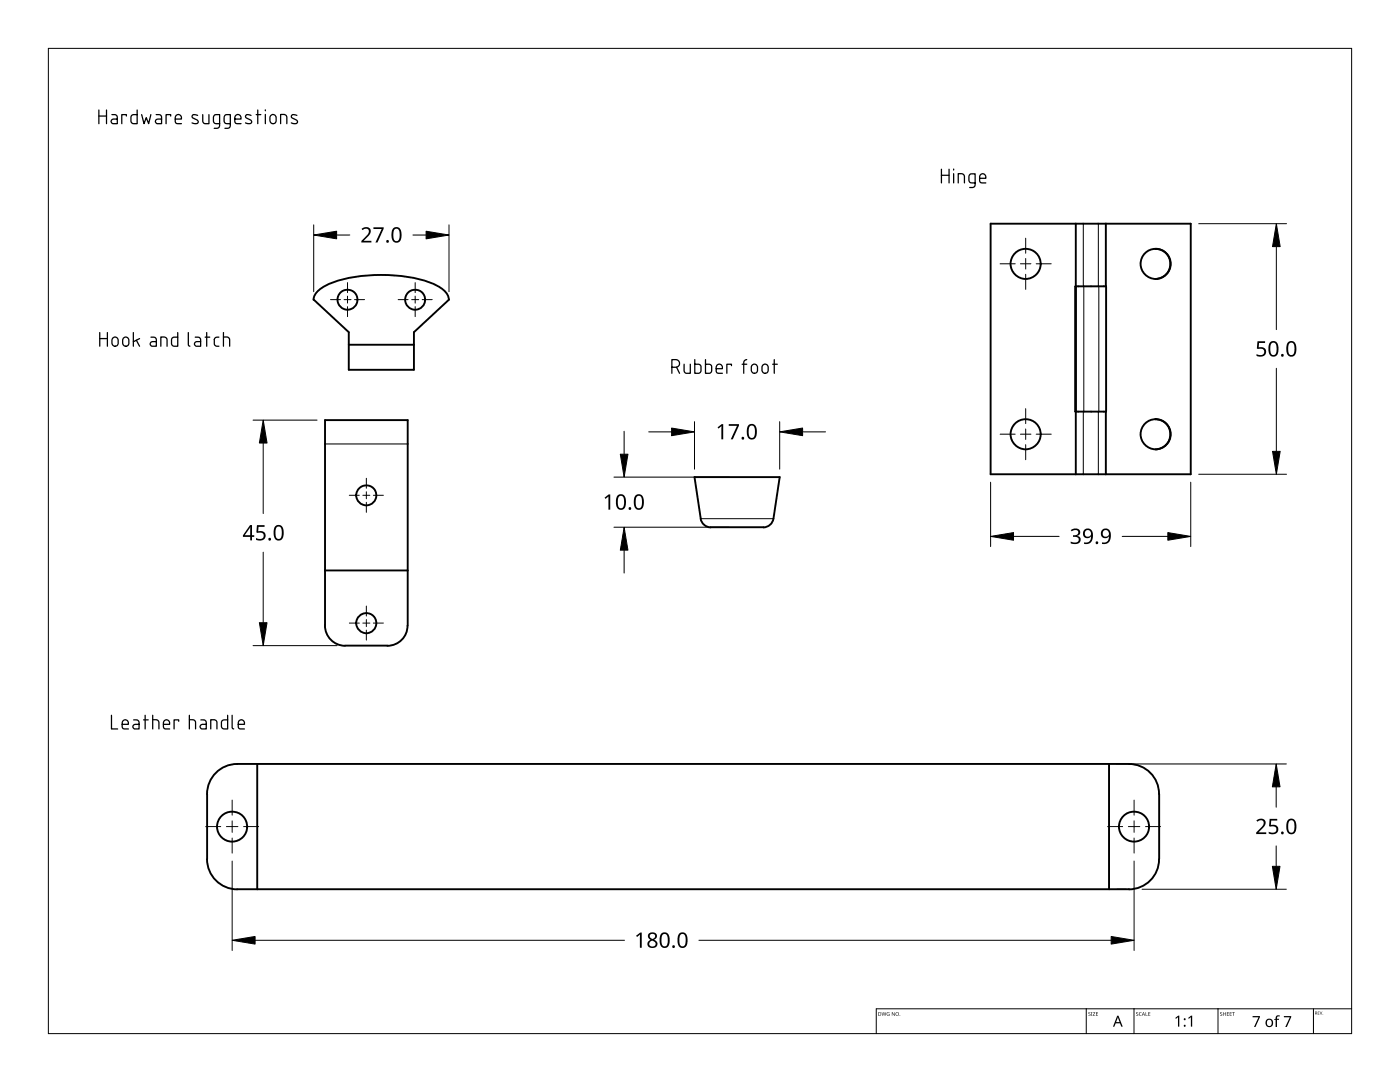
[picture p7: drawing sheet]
<svg xmlns="http://www.w3.org/2000/svg" width="279mm" height="216mm" viewBox="0 0 279 216" stroke-linecap="round" stroke-linejoin="round" font-family="sans-serif">
<g fill="none" stroke="#000" stroke-width=".38">
<path d="M62.6 59.8a3.5 3.5 0 0 1 2.4-2.8 29 29 0 0 1 16-1.8 15.6 15.6 0 0 1 7.7 2.8l.8 1.2 .1 .6M62.6 59.8l7 6.5v7.5h13v-7.5l7-6.5M197.7 44.6h39.9v50h-39.9zM214.6 57.1v25M214.6 57.1h6.1v25h-6.1M214.6 57.1h.1M214.7 44.6v12.5M220.7 44.6v12.5M230.6 49.7a3 3 0 0 1 3 3 3 3 0 0 1-3 3M69.6 68.8h13M214.6 82.1h.1M214.7 82.1v12.5"/>
<path d="M220.7 82.1v12.5M230.6 83.7a3 3 0 0 1 3 3 3 3 0 0 1-3 3M64.9 113.8h16.5M139.8 103.5a2.11 2.11 0 0 0 2 1.7M154.3 103.5a2.05 2.05 0 0 1-1.9 1.7h-10.6M154.4 103.5l1.2-8.3h-17l1.2 8.3M68.9 128.8h8.5M81.3 124.8a4 4 0 0 1-4 4.1M81.4 124.8v-41h-16.5v41a4.1 4.1 0 0 0 3.9 4.1M51.3 152.4v25M221.3 152.4v25M231.3 158.5a6 6 0 0 0-6-6.1h-178a6 6 0 0 0-6 6.1v12.9a6 6 0 0 0 6 6.1"/>
<path d="M231.3 158.4v13M47.3 177.4h178M231.3 171.5a6 6 0 0 1-6 6"/>
<circle cx="69.3" cy="59.8" r="1.99"/>
<circle cx="82.8" cy="59.8" r="1.99"/>
<circle cx="204.7" cy="52.6" r="3"/>
<circle cx="230.6" cy="52.7" r="3"/>
<circle cx="73.1" cy="98.8" r="2.01"/>
<circle cx="204.7" cy="86.6" r="3"/>
<circle cx="230.6" cy="86.6" r="3"/>
<circle cx="73.1" cy="124.3" r="2.01"/>
<circle cx="46.3" cy="164.9" r="3"/>
<circle cx="226.3" cy="164.9" r="3"/>
</g>
<path d="M214.7 57.1v25M216.2 44.6v12.5M216.3 57.1v25M219.2 44.6v12.5M219.3 57.1v25M64.9 88.6h16.5M216.2 82.1v12.5M219.2 82.1v12.5M154.4 103.5h-14.6" fill="none" stroke="#000" stroke-width=".2"/>
<path d="M9.7 9.7h260v196.5h-260z" fill="none" stroke="#000" stroke-width=".2"/>
<path d="M216.8 201.3v4.9M226.3 201.3v4.9M243.1 201.3v4.9M262.1 201.3v4.9M269.7 201.3h-94.8v4.9" fill="none" stroke="#000" stroke-width=".2"/>
<g fill="#000">
<path d="M175.9 202l.3 .6 .2-.6 .2 .6 .3-.6-.2 .7-.3-.6-.3 .6zM177 202.1l.5-.1-.3 .1-.2 .2 .3 .3h.2v-.2l-.2-.1h.2v.4l-.5-.1zM178 202l.5 .6 .1-.6v.7l-.5-.6-.1 .6zM217.2 202h.3l.1 .1a.18 .18 0 0 0-.2 0 .18 .18 0 0 0-.1 .2 .18 .18 0 0 0 .3 0 .23 .23 0 0 1-.1 .4 .23 .23 0 0 1-.3-.1 .18 .18 0 0 0 .3 .1 .18 .18 0 0 0 0-.3l-.3-.2zM217.7 202h.3v.7h-.3zM218.1 202h.5l-.4 .6 .4 .1h-.5l.4-.7zM218.7 202h.4h-.3v.3h.3l-.3 .1v.2l.3 .1h-.4zM226.8 202h.2l.1 .1a.18 .18 0 0 0-.2 0 .18 .18 0 0 0 0 .2 .18 .18 0 0 0 .2 0 .23 .23 0 0 1 0 .4 .23 .23 0 0 1-.4-.1 .18 .18 0 0 0 .3 .1 .18 .18 0 0 0 0-.3l-.2-.2zM227.4 202.1l.2-.1 .2 .1a.29 .29 0 0 0-.4 .2 .29 .29 0 0 0 .4 .3l-.1 .1-.3-.1zM228.6 202l.1 .6 .3 .1h-.4zM229.2 202h.4h-.3v.3h.2l-.2 .1v.2l.3 .1h-.4zM234.5 203.1l.6-.4h.3v2.1h-.3v-1.9l-.4 .4z"/>
<path d="M237.1 203.1l.6-.4h.2v2.1h-.2v-1.9l-.4 .4zM243.5 202h.3l.1 .1a.18 .18 0 0 0-.3 0 .18 .18 0 0 0 0 .2 .18 .18 0 0 0 .3 0 .23 .23 0 0 1-.1 .4 .23 .23 0 0 1-.3-.1 .18 .18 0 0 0 .2 .1 .18 .18 0 0 0 .1-.3l-.3-.2zM244.1 202l.1 .3h.4v-.3v.7v-.3h-.4l-.1 .3zM244.8 202h.5h-.4v.3h.3l-.3 .1v.2l.4 .1h-.5zM245.4 202h.4h-.3v.3h.3l-.3 .1v.2l.3 .1h-.4zM245.9 202h.5h-.2v.7l-.1-.7zM250 202.7h1.4l-.8 2.2h-.3l.9-1.9h-1.2zM254.7 202.7l.3-.1h.4v.3l-.4-.1-.1 .2-.1 .3h.5v.2h-.5v1.4h-.2v-1.4h-.3l.3-.2zM256.2 202.7h1.5l-.9 2.2h-.3l.9-1.9h-1.2zM263 201.8h.3l-.2 .1v.2h.2l-.2 .1v.2l.2 .1h-.3zM263.4 201.8l.2 .6 .3-.6-.2 .7z"/>
<path d="M175.3 202l.5 .1 .1 .3-.2 .2-.4 .1zM175.4 202v.6h.2l.1-.4z"/>
<path d="M178.7 202.3a.37 .37 0 0 1 .7 0 .37 .37 0 0 1-.7 0zM178.8 202.3a.3 .3 0 0 0 .6 0 .3 .3 0 0 0-.6 0z"/>
<path d="M223 202.7h.2l.9 2.2h-.3l-.3-.7h-.8l-.3 .7h-.3zM223.1 203l-.4 .9h.7z"/>
<path d="M228.2 202l.3 .7-.2-.2h-.2l-.2 .2zM228.2 202.1l-.1 .3h.2z"/>
<path d="M252.8 203.5a.77 .77 0 0 1 .8-.2 .77 .77 0 0 1 .5 .8 .81 .81 0 0 1-1.1 .8 .81 .81 0 0 1-.3-1.3zM253 203.6l-.2 .5a.52 .52 0 0 0 .6 .6 .52 .52 0 0 0 .4-.7 .48 .48 0 0 0-.3-.5 .48 .48 0 0 0-.5 .1z"/>
<path d="M262.5 201.8h.1a.17 .17 0 0 1 .2 .2 .17 .17 0 0 1-.1 .2l.2 .3-.4-.3v.3zM262.5 201.9v.2h.2v-.2z"/>
<circle cx="179.6" cy="202.6" r=".07"/>
<circle cx="236.4" cy="204.7" r=".2"/>
<circle cx="236.4" cy="203.4" r=".2"/>
<circle cx="264" cy="202.4" r=".06"/>
</g>
<g fill="none" stroke="#000" stroke-width=".2">
<path d="M68 59.8h-2M68.7 59.8h1.4M69.4 56.4v2M69.4 59.1v1.4M70.8 59.8h2M81.5 59.8h-2M82.2 59.8h1.4M82.9 56.4v2M82.9 59.1v1.4M84.3 59.8h2M202.6 52.6h-3M203.6 52.6h2.1"/>
<path d="M204.7 54.7v3M204.7 47.5v3M204.7 51.6v2.1M206.8 52.6h3M69.4 61.2v2M82.9 61.2v2M71.7 98.8h-2M72.4 98.8h1.4M73.1 95.4v2M73.1 98.1v1.4M74.5 98.8h2M202.6 86.6h-3"/>
<path d="M203.6 86.6h2.1M204.7 88.7v3M204.7 81.5v3M204.7 85.6v2.1M206.8 86.6h3M73.1 100.2v2M69.7 124.3h2M73.1 125.7v2M73.1 120.9v2M73.1 123.6v1.4M73.8 124.3h-1.4M76.5 124.3h-2"/>
<path d="M46.3 159.7v3M226.3 159.7v3M41 164.9h3M46.3 167.2v3M46.3 163.8v2.3M47.5 164.9h-2.3M51.6 164.9h-3M221 164.9h3M226.3 163.8v2.3M226.3 167.2v3M227.5 164.9h-2.3M231.6 164.9h-3"/>
</g>
<g fill="none" stroke="#000" stroke-width=".25">
<path d="M19.7 23.2h1.6M19.7 21.9v2.8M21.3 21.9v2.8M22.3 22.9h.8l.3 .5v1.3h-.9a.47 .47 0 0 1-.3-.5 .47 .47 0 0 1 .4-.4h.8M25.2 23.2v-.3h-.9v1.8M27.4 21.9v2.8l-.9-.1-.4-.4 .1-1.1 .4-.2h.8M28.3 22.9l.4 1.8 .5-1.2 .5 1.2 .4-1.8M31.2 22.9h.7l.3 .5v1.3h-.8a.47 .47 0 0 1-.4-.5 .47 .47 0 0 1 .5-.4h.7M34.1 23.2v-.3h-1v1.8M35 23.8h1.2a.66 .66 0 0 0-.2-.8 .66 .66 0 0 0-.8 0l-.2 .4v1.1l.3 .1 .9 .1M39.4 23l-.4-.1a.45 .45 0 0 0-.5 0 .45 .45 0 0 0-.2 .4l.2 .2 .9 .5 .2 .3a.76 .76 0 0 1-1.3 .2M40.5 22.9v1.4l.4 .4h.8v-1.8"/>
<path d="M43.8 24.7l-.9-.1-.2-.2-.1-1 .3-.5h.9v2.2l-.2 .4-.8 .1M46 24.7l-.9-.1-.3-.2-.1-1 .3-.5h1v2.2l-.3 .4-.8 .1M46.9 23.8h1.2a.66 .66 0 0 0-.2-.8 .66 .66 0 0 0-.8 0l-.2 .4v1.1l.2 .1 1 .1M50.1 23l-.4-.1a.45 .45 0 0 0-.5 0 .45 .45 0 0 0-.2 .4l.2 .2 .9 .5 .1 .3a.76 .76 0 0 1-1.2 .2M51.1 22.9h.9M51.4 21.9v2.8M53 21.9v.2M53 22.8v1.9M54 23.1a.62 .62 0 0 1 .7-.2 .62 .62 0 0 1 .4 .5v.8a.63 .63 0 0 1-.6 .5 .63 .63 0 0 1-.6-.6v-.7zM56 24.7v-1.9h.7l.5 .4v1.5M59.2 23l-.4-.1a.45 .45 0 0 0-.4 0 .45 .45 0 0 0-.3 .4l.2 .2 .9 .5 .2 .3a.76 .76 0 0 1-1.3 .2M187.9 33.8v2.7"/>
<path d="M189.4 35h-1.5M189.4 33.8v2.7M190.3 33.7v.2M190.3 34.7v1.8M192.5 36.5l-.1-1.6-.4-.2h-.8v1.8M194.6 36.5h-.9l-.3-.3v-1l.3-.5h.9v2.2l-.2 .4-.9 .1M195.5 35.6h1.2a.66 .66 0 0 0-.2-.8 .66 .66 0 0 0-.8 0l-.2 .4 .1 1.1 .2 .2h.9M19.9 66.4v2.7M19.9 67.6h1.5M21.4 66.4v2.7M22.5 67.5a.62 .62 0 0 1 .7-.2 .62 .62 0 0 1 .4 .5v.8a.63 .63 0 0 1-.7 .5 .63 .63 0 0 1-.6-.6v-.7zM24.6 67.5a.62 .62 0 0 1 .7-.2 .62 .62 0 0 1 .4 .5v.8a.63 .63 0 0 1-.6 .5 .63 .63 0 0 1-.6-.6v-.7z"/>
<path d="M26.6 66.4v2.7M27.2 67.9l.6 1.2M27.8 67.6l-1.2 .6M30.1 67.3h.8l.3 .5v1.3h-.9a.47 .47 0 0 1-.3-.5 .47 .47 0 0 1 .4-.4h.8M32.1 69.1v-1.9h.7l.5 .4v1.5M35.5 66.4v2.7h-.9l-.4-.5 .1-1.1 .4-.2h.8M37.6 66.4v2.4l.3 .3M39 67.3h.7l.3 .5v1.3h-.8a.47 .47 0 0 1-.4-.5 .47 .47 0 0 1 .4-.4h.8M40.9 67.3h1M41.3 66.4v2.7M43.7 67.3h-.6l-.3 .5 .1 1.1 .2 .2h.6M44.6 67.2l.9 .1 .2 .2 .1 1.6"/>
<path d="M44.6 66.4v2.7M134.1 73.3h.8a.76 .76 0 0 0 .7-.8 .76 .76 0 0 0-.7-.7h-.8v2.7M135 73.3l.6 1.2M137.8 72.7v1.8h-.9l-.2-.2-.2-.3v-1.3M138.7 71.8v2.7l.9-.1 .3-.4-.1-1.1-.3-.2h-.8M140.8 71.8v2.7l.9-.1 .3-.4v-1.1l-.3-.2h-.9M142.9 73.6h1.3a.66 .66 0 0 0-.3-.8 .66 .66 0 0 0-.8 0l-.2 .4 .1 1.1 .2 .2h1M146 73v-.3h-.9v1.8M149 71.8l-.3 .1-.2 .3-.1 2.3M149 72.7h-.9M150.1 72.9a.62 .62 0 0 1 .7-.2 .62 .62 0 0 1 .4 .6v.7a.63 .63 0 0 1-.7 .5 .63 .63 0 0 1-.6-.6v-.7zM152.2 72.9a.62 .62 0 0 1 .7-.2 .62 .62 0 0 1 .4 .6v.7a.63 .63 0 0 1-.6 .5 .63 .63 0 0 1-.6-.6v-.7z"/>
<path d="M154.5 71.8v2.7M155.1 72.7h-.9M22.2 142.7v2.8h1.3M24.4 144.5h1.2a.66 .66 0 0 0-.2-.7 .66 .66 0 0 0-.8 0l-.2 .4v1l.3 .2 .9 .1M26.7 143.6l.7 .1 .4 .5v1.3h-.9a.47 .47 0 0 1-.4-.5 .47 .47 0 0 1 .5-.5h.8M28.6 143.6h1M29 142.7v2.8M30.5 143.6h.8l.3 .3 .1 1.6M30.5 142.7v2.8M32.6 144.5h1.2a.66 .66 0 0 0-.2-.7 .66 .66 0 0 0-.8 0l-.2 .4 .1 1 .2 .2 .9 .1M35.7 143.9v-.3h-1v1.9M37.8 143.6h.8l.3 .3 .1 1.6"/>
<path d="M37.8 142.7v2.8M40.1 143.6l.7 .1 .4 .5v1.3h-.9a.47 .47 0 0 1-.4-.5 .47 .47 0 0 1 .5-.5h.8M42.1 145.5v-1.9h.7l.5 .4v1.5M45.4 142.7v2.8l-.9-.1-.3-.4 .1-1.1 .4-.3h.7M46.3 142.7v2.4l.3 .4M47.5 144.5h1.3a.66 .66 0 0 0-.2-.7 .66 .66 0 0 0-.8 0l-.3 .4 .1 1 .2 .2 1 .1"/>
</g>
<g fill="none" stroke="#000" stroke-width=".2">
<path d="M62.6 44.9v13.3M67.2 46.9h2.6M85 46.9h-2.6M89.6 44.9v13.3M254.7 49.2v16.6M256.8 44.6h-17.6M254.7 73.5v16.6M52.5 88.4v14.1M63.3 83.8h-12.8M122.5 95.2h23M124.6 86.1v4.5M129.5 86.2h4.5"/>
<path d="M138.6 84.1v9.5M155.6 84.1v9.5M164.7 86.2h-4.5M197.7 96.2v12.9M237.6 96.2v12.9M239.2 94.6h17.6M52.5 110.2v14.1M122.5 105.2h23M124.6 109.8v4.5M202.3 107h9.1M233.1 107h-9.1M67.3 128.8h-16.8"/>
<path d="M222.9 152.4h33.8M254.7 157v4.1M46.3 171.8v17.9M222.9 177.4h1.8M226.3 171.8v17.9M227.9 177.4h28.8M254.7 168.8v4.1M124.6 187.6h-73.7M139.5 187.6h82.3"/>
</g>
<g fill="#000" stroke="#000" stroke-width=".2">
<path d="M62.6 46.9l4.6-.8v1.6zM85 46.1l4.6 .8-4.6 .8zM254.7 44.6l.8 4.6h-1.5zM52.5 83.8l.8 4.6h-1.5zM123.8 90.6h1.5l-.7 4.6zM134 85.4l4.6 .8-4.6 .7zM155.6 86.2l4.6-.8v1.5zM254 90.1h1.5l-.8 4.5zM124.6 105.2l.7 4.6h-1.5zM197.7 107l4.6-.7v1.5zM233.1 106.3l4.5 .7-4.5 .8zM51.8 124.3h1.5l-.8 4.5z"/>
<path d="M254.7 152.4l.8 4.6h-1.6zM253.9 172.9h1.6l-.8 4.5zM46.3 187.6l4.6-.7v1.5zM221.8 186.9l4.5 .7-4.5 .8z"/>
</g>
<g fill="#000">
<path d="M72.2 45.7a1.01 1.01 0 0 1 1.1-.4 1.01 1.01 0 0 1 .7 1l-.3 .6-1.1 1.2h1.5v.3h-2v-.3l1.1-1.1a.72 .72 0 0 0 .4-.7 .72 .72 0 0 0-.4-.7l-.8 .3zM74.5 45.4h2.1v.2l-1.3 2.8h-.4l1.3-2.7h-1.7zM251 68.1h1.5v.3h-1.2l-.1 .9a1.02 1.02 0 0 1 1.5 .9 1.02 1.02 0 0 1-1.4 1l-.5-.2v-.3a.88 .88 0 0 0 .9 .2 .88 .88 0 0 0 .6-.8 .85 .85 0 0 0-1.3-.5l-.2-.1zM143.2 85.3l.8-.7h.3v3.1h-.3v-2.7l-.6 .5zM145.4 84.6h2.1v.3l-1.3 2.8h-.4l1.3-2.7h-1.7zM51.3 104.8h1.5v.3h-1.2l-.1 .9a1.02 1.02 0 0 1 1.5 .8 1.02 1.02 0 0 1-1.4 1.1l-.5-.2v-.4a.88 .88 0 0 0 1 .3 .88 .88 0 0 0 .5-.9 .85 .85 0 0 0-1.3-.4l-.1-.1zM120.7 99.3l.8-.6h.3v3h-.4v-2.6l-.5 .4zM213.7 105.8a1.09 1.09 0 0 1 1.1-.4 1.09 1.09 0 0 1 .8 .8 .74 .74 0 0 1-.6 .7 .81 .81 0 0 1 .7 .9 .81 .81 0 0 1-.9 .8l-1.1-.2v-.3a1.08 1.08 0 0 0 1.6-.3 .62 .62 0 0 0-.9-.7h-.3v-.3a.7 .7 0 0 0 .8-.1 .7 .7 0 0 0 .3-.7 .89 .89 0 0 0-1.3 0zM250.7 163.7a1.01 1.01 0 0 1 1.2-.4 1.01 1.01 0 0 1 .7 1.1l-.3 .5-1.1 1.2h1.5v.3h-2v-.3l1.1-1.1a.72 .72 0 0 0 .4-.7 .72 .72 0 0 0-.4-.6l-.9 .3zM253.4 163.4h1.5v.3h-1.2l-.1 .9a1.02 1.02 0 0 1 1.2 .2 1.02 1.02 0 0 1 .2 1.1 1.38 1.38 0 0 1-1.8 .4v-.3a.88 .88 0 0 0 1 .2 .88 .88 0 0 0 .5-.8 .85 .85 0 0 0-1.2-.5l-.2-.1zM126.9 186.7l.9-.6h.3v3h-.4v-2.6l-.6 .5z"/>
<path d="M78.5 45.5a1.05 1.05 0 0 1 1.2 0 1.05 1.05 0 0 1 .4 1.2 1.28 1.28 0 0 1-1.1 1.7 1.37 1.37 0 0 1-.9-1.7l.1-.7zM78.7 45.8a2.23 2.23 0 0 0 .1 2.2 .68 .68 0 0 0 .8-.1 .68 .68 0 0 0 .2-.7 1.17 1.17 0 0 0-.7-1.6z"/>
<path d="M253.5 68.3a1.05 1.05 0 0 1 1.3-.1 1.05 1.05 0 0 1 .3 1.2 1.28 1.28 0 0 1-1.1 1.8 1.37 1.37 0 0 1-.9-1.8l.2-.8zM253.7 68.5a2.23 2.23 0 0 0 .2 2.3 .68 .68 0 0 0 .7-.1 .68 .68 0 0 0 .2-.8 1.17 1.17 0 0 0-.7-1.5z"/>
<path d="M257.1 68.3a1.05 1.05 0 0 1 1.2-.1 1.05 1.05 0 0 1 .4 1.2 1.28 1.28 0 0 1-1.1 1.8 1.37 1.37 0 0 1-.9-1.8l.1-.8zM257.3 68.5a2.23 2.23 0 0 0 .1 2.3 .68 .68 0 0 0 .8-.1 .68 .68 0 0 0 .1-.8 1.17 1.17 0 0 0-.6-1.5z"/>
<path d="M149.4 84.8a1.05 1.05 0 0 1 1.3 0 1.05 1.05 0 0 1 .3 1.2 1.31 1.31 0 0 1-1 1.7 1.22 1.22 0 0 1-1-1.6l.1-.8zM149.6 85.1a2.23 2.23 0 0 0 .2 2.2 .68 .68 0 0 0 .7-.1 .68 .68 0 0 0 .2-.8 1.17 1.17 0 0 0-.7-1.5z"/>
<path d="M49.9 104.8h.4v2h.4v.3h-.4v.7h-.4v-.7h-1.4v-.3zM49.9 105.2l-1.1 1.6h1.1z"/>
<path d="M55 105a1.05 1.05 0 0 1 1.2-.1 1.05 1.05 0 0 1 .4 1.2 1.28 1.28 0 0 1-1.1 1.8 1.37 1.37 0 0 1-.9-1.8l.1-.8zM55.2 105.2a2.23 2.23 0 0 0 .1 2.3 .68 .68 0 0 0 .8-.2 .68 .68 0 0 0 .1-.7 1.17 1.17 0 0 0-.6-1.5z"/>
<path d="M123.3 98.8a1.05 1.05 0 0 1 1.2 0 1.05 1.05 0 0 1 .4 1.2 1.3 1.3 0 0 1-1 1.7 1.22 1.22 0 0 1-1-1.5l.1-.9zM123.5 99.1a2.23 2.23 0 0 0 .1 2.2 .68 .68 0 0 0 .8-.1 .68 .68 0 0 0 .1-.7 1.17 1.17 0 0 0-.6-1.6z"/>
<path d="M126.9 98.8a1.05 1.05 0 0 1 1.2 0 1.05 1.05 0 0 1 .4 1.2 1.3 1.3 0 0 1-1 1.7 1.22 1.22 0 0 1-1-1.5l.1-.9zM127.1 99.1a2.23 2.23 0 0 0 .1 2.2 .68 .68 0 0 0 .8-.1 .68 .68 0 0 0 .1-.7 1.17 1.17 0 0 0-.6-1.6z"/>
<path d="M216.4 105.7a1.11 1.11 0 0 1 1.4 0 1.11 1.11 0 0 1 .3 1.3 1.38 1.38 0 0 1-1.7 1.5v-.3a1.01 1.01 0 0 0 1-.2 1.01 1.01 0 0 0 .3-1 .94 .94 0 0 1-1.4 .1 .94 .94 0 0 1 .1-1.4zM216.5 106.4a.66 .66 0 0 0 1.3 0 .66 .66 0 0 0-1.3 0z"/>
<path d="M220 105.7a1.11 1.11 0 0 1 1.3 0 1.11 1.11 0 0 1 .4 1.3 1.38 1.38 0 0 1-1.8 1.5v-.3a1.01 1.01 0 0 0 1.1-.2 1.01 1.01 0 0 0 .3-1 .94 .94 0 0 1-1.4 .1 .94 .94 0 0 1 .1-1.4zM220 106.4a.7 .7 0 0 0 1.4 0 .7 .7 0 0 0-1.4 0z"/>
<path d="M257.1 163.6a1.05 1.05 0 0 1 1.2-.1 1.05 1.05 0 0 1 .4 1.2v.2a1.18 1.18 0 0 1-1.1 1.6 1.37 1.37 0 0 1-.9-1.8l.1-.8zM257.3 163.8a1.88 1.88 0 0 0 .3 2.3 .71 .71 0 0 0 .7-.9 1.17 1.17 0 0 0-.6-1.5z"/>
<path d="M129.4 186.3a.88 .88 0 0 1 1.2-.2 .88 .88 0 0 1 .4 1.1l-.5 .3a.87 .87 0 0 1 .7 1.1 .87 .87 0 0 1-1.2 .5 .82 .82 0 0 1-.8-.7 .82 .82 0 0 1 .6-.9l-.2-.1a.75 .75 0 0 1-.2-1.1zM129.6 188.3a.6 .6 0 0 0 1.2 0 .6 .6 0 0 0-1.2 0zM129.7 186.8a.5 .5 0 0 0 1 0 .5 .5 0 0 0-1 0z"/>
<path d="M132 186.3a1.05 1.05 0 0 1 1.3-.1 1.05 1.05 0 0 1 .3 1.2 1.28 1.28 0 0 1-1.1 1.8 1.37 1.37 0 0 1-.9-1.8l.2-.8zM132.2 186.5a2.23 2.23 0 0 0 .2 2.3 .68 .68 0 0 0 .7-.2 .68 .68 0 0 0 .2-.7 1.17 1.17 0 0 0-.7-1.5z"/>
<path d="M135.6 186.3a1.05 1.05 0 0 1 1.2-.1 1.05 1.05 0 0 1 .4 1.2 1.28 1.28 0 0 1-1.1 1.8 1.37 1.37 0 0 1-.9-1.8l.1-.8zM135.8 186.5a2.23 2.23 0 0 0 .1 2.3 .68 .68 0 0 0 .8-.2 .68 .68 0 0 0 .1-.7 1.17 1.17 0 0 0-.6-1.5z"/>
<circle cx="77.4" cy="48.2" r=".28"/>
<circle cx="255.9" cy="70.9" r=".28"/>
<circle cx="148.3" cy="87.4" r=".28"/>
<circle cx="53.8" cy="107.6" r=".27"/>
<circle cx="125.7" cy="101.5" r=".28"/>
<circle cx="218.9" cy="108.3" r=".27"/>
<circle cx="255.9" cy="166.2" r=".28"/>
<circle cx="134.4" cy="188.9" r=".28"/>
</g>
</svg>
